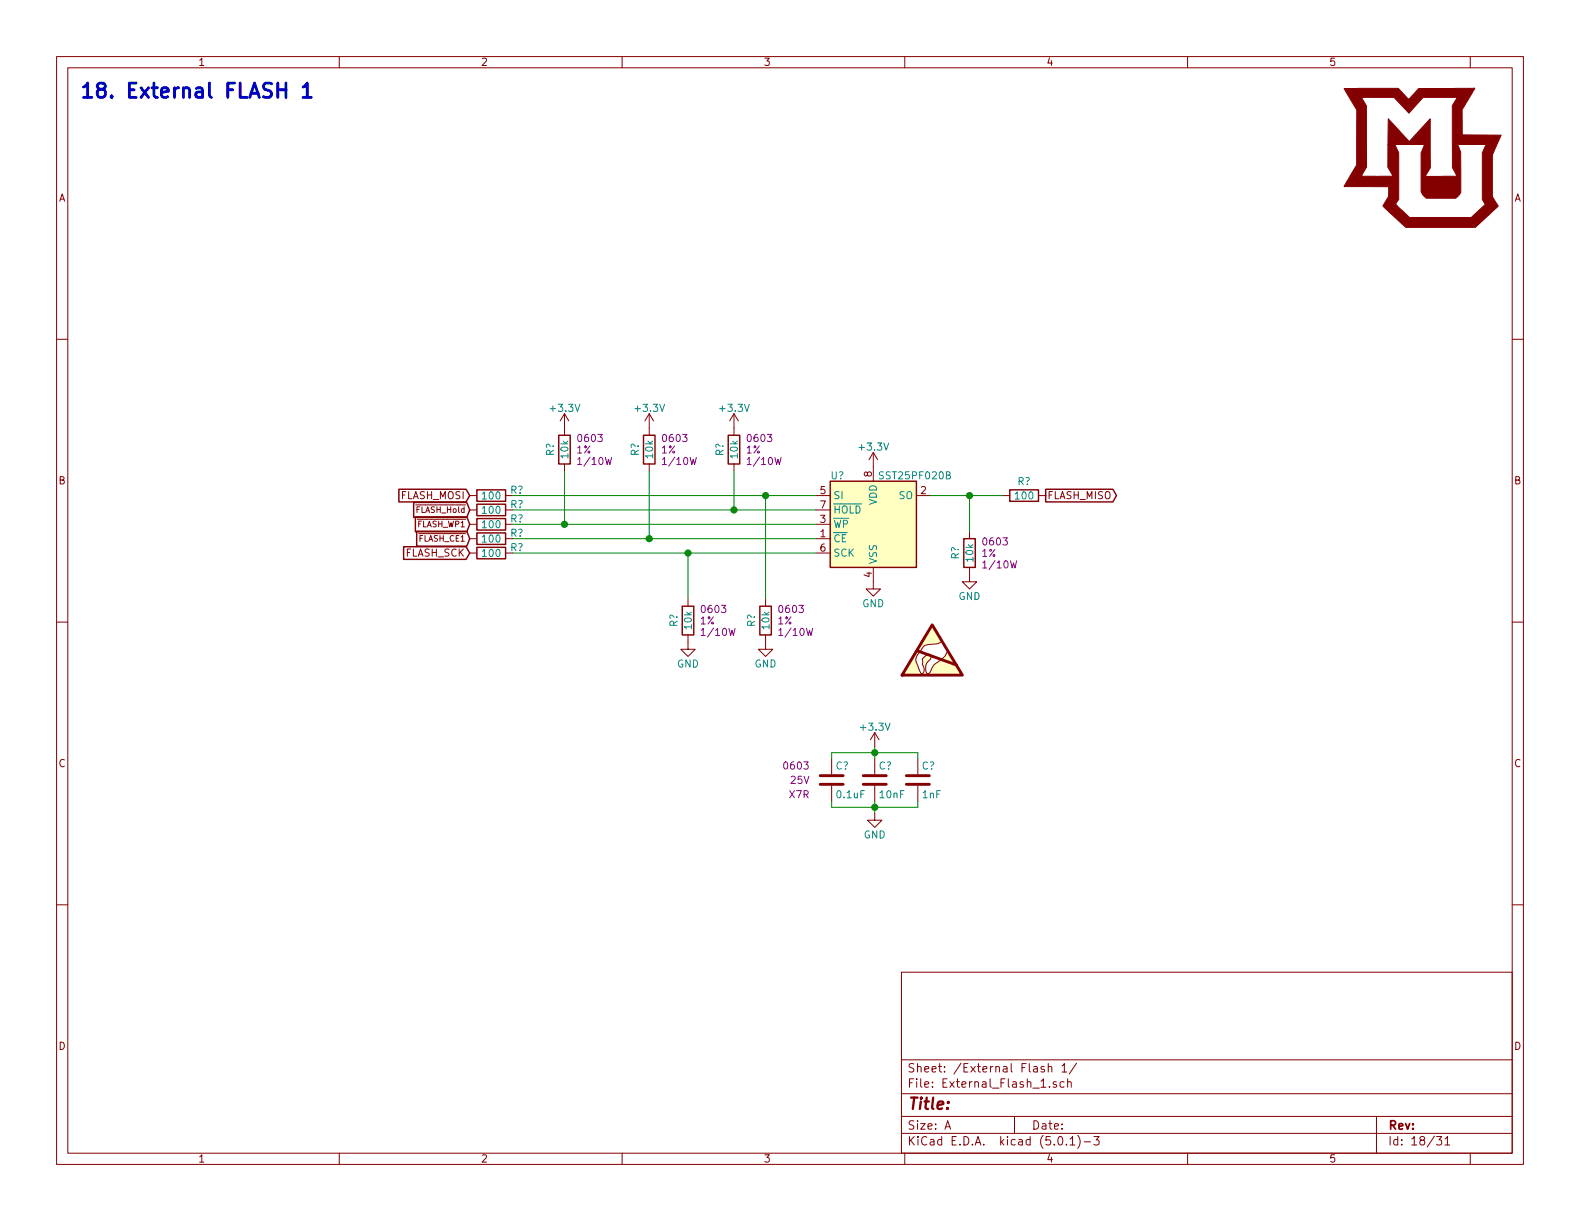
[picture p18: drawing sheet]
EESchema Schematic File Version 4
LIBS:LED_Display_Controller-cache
EELAYER 26 0
EELAYER END
$Descr A 11000 8500
encoding utf-8
Sheet 18 31
Title ""
Date ""
Rev ""
Comp ""
Comment1 ""
Comment2 ""
Comment3 ""
Comment4 ""
$EndDescr
$Comp
L LED_Display_Local_Library:SST25PF020B U?
U 1 1
P 6080 3650
F 0 "U?" H 5830 3990 50  0000 C CNN
F 1 "SST25PF020B" H 6110 3990 50  0000 L CNN
F 2 "Housings_SOIC:SOIC-8_3.9x4.9mm_Pitch1.27mm" H 6080 3150 50  0001 C CIN
F 3 "http://ww1.microchip.com/downloads/en/DeviceDoc/20005135B.pdf" H 6080 3650 50  0001 C CNN
F 4 "SST25PF020B-80-4C-SAE-TCT-ND" H 6030 4190 40  0001 C CNN "Digi-Key PN"
	1    6080 3650
	1    0    0    -1  
$EndComp
$Comp
L power:GND #PWR0223
U 1 1
P 6080 4050
F 0 "#PWR0223" H 6080 3800 50  0001 C CNN
F 1 "GND" H 6080 3900 50  0000 C CNN
F 2 "" H 6080 4050 50  0001 C CNN
F 3 "" H 6080 4050 50  0001 C CNN
	1    6080 4050
	1    0    0    -1  
$EndComp
$Comp
L Custom_Library:R_Custom R?
U 1 1
P 5330 4320
F 0 "R?" V 5230 4320 50  0000 C CNN
F 1 "10k" V 5330 4320 50  0000 C CNN
F 2 "" H 5330 4320 50  0001 C CNN
F 3 "" H 5330 4320 50  0001 C CNN
F 4 "0603" H 5410 4400 50  0000 L CNN "display_footprint"
F 5 "1%" H 5410 4320 50  0000 L CNN "Tolerance"
F 6 "1/10W" H 5410 4240 50  0000 L CNN "Wattage"
F 7 "PN" H 5630 4720 60  0001 C CNN "Digi-Key PN"
	1    5330 4320
	1    0    0    -1  
$EndComp
$Comp
L Custom_Library:R_Custom R?
U 1 1
P 4790 4320
F 0 "R?" V 4690 4320 50  0000 C CNN
F 1 "10k" V 4790 4320 50  0000 C CNN
F 2 "" H 4790 4320 50  0001 C CNN
F 3 "" H 4790 4320 50  0001 C CNN
F 4 "0603" H 4870 4400 50  0000 L CNN "display_footprint"
F 5 "1%" H 4870 4320 50  0000 L CNN "Tolerance"
F 6 "1/10W" H 4870 4240 50  0000 L CNN "Wattage"
F 7 "PN" H 5090 4720 60  0001 C CNN "Digi-Key PN"
	1    4790 4320
	1    0    0    -1  
$EndComp
$Comp
L Custom_Library:R_Custom R?
U 1 1
P 5110 3130
F 0 "R?" V 5010 3130 50  0000 C CNN
F 1 "10k" V 5110 3130 50  0000 C CNN
F 2 "" H 5110 3130 50  0001 C CNN
F 3 "" H 5110 3130 50  0001 C CNN
F 4 "0603" H 5190 3210 50  0000 L CNN "display_footprint"
F 5 "1%" H 5190 3130 50  0000 L CNN "Tolerance"
F 6 "1/10W" H 5190 3050 50  0000 L CNN "Wattage"
F 7 "PN" H 5410 3530 60  0001 C CNN "Digi-Key PN"
	1    5110 3130
	1    0    0    -1  
$EndComp
$Comp
L Custom_Library:R_Custom R?
U 1 1
P 4520 3130
F 0 "R?" V 4420 3130 50  0000 C CNN
F 1 "10k" V 4520 3130 50  0000 C CNN
F 2 "" H 4520 3130 50  0001 C CNN
F 3 "" H 4520 3130 50  0001 C CNN
F 4 "0603" H 4600 3210 50  0000 L CNN "display_footprint"
F 5 "1%" H 4600 3130 50  0000 L CNN "Tolerance"
F 6 "1/10W" H 4600 3050 50  0000 L CNN "Wattage"
F 7 "PN" H 4820 3530 60  0001 C CNN "Digi-Key PN"
	1    4520 3130
	1    0    0    -1  
$EndComp
$Comp
L Custom_Library:R_Custom R?
U 1 1
P 3930 3130
F 0 "R?" V 3830 3130 50  0000 C CNN
F 1 "10k" V 3930 3130 50  0000 C CNN
F 2 "" H 3930 3130 50  0001 C CNN
F 3 "" H 3930 3130 50  0001 C CNN
F 4 "0603" H 4010 3210 50  0000 L CNN "display_footprint"
F 5 "1%" H 4010 3130 50  0000 L CNN "Tolerance"
F 6 "1/10W" H 4010 3050 50  0000 L CNN "Wattage"
F 7 "PN" H 4230 3530 60  0001 C CNN "Digi-Key PN"
	1    3930 3130
	1    0    0    -1  
$EndComp
$Comp
L Custom_Library:R_Custom R?
U 1 1
P 6750 3850
F 0 "R?" V 6650 3850 50  0000 C CNN
F 1 "10k" V 6750 3850 50  0000 C CNN
F 2 "" H 6750 3850 50  0001 C CNN
F 3 "" H 6750 3850 50  0001 C CNN
F 4 "0603" H 6830 3930 50  0000 L CNN "display_footprint"
F 5 "1%" H 6830 3850 50  0000 L CNN "Tolerance"
F 6 "1/10W" H 6830 3770 50  0000 L CNN "Wattage"
F 7 "PN" H 7050 4250 60  0001 C CNN "Digi-Key PN"
	1    6750 3850
	1    0    0    -1  
$EndComp
$Comp
L power:GND #PWR0224
U 1 1
P 4790 4470
F 0 "#PWR0224" H 4790 4220 50  0001 C CNN
F 1 "GND" H 4790 4320 50  0000 C CNN
F 2 "" H 4790 4470 50  0001 C CNN
F 3 "" H 4790 4470 50  0001 C CNN
	1    4790 4470
	1    0    0    -1  
$EndComp
$Comp
L power:GND #PWR0225
U 1 1
P 5330 4470
F 0 "#PWR0225" H 5330 4220 50  0001 C CNN
F 1 "GND" H 5330 4320 50  0000 C CNN
F 2 "" H 5330 4470 50  0001 C CNN
F 3 "" H 5330 4470 50  0001 C CNN
	1    5330 4470
	1    0    0    -1  
$EndComp
$Comp
L power:GND #PWR0226
U 1 1
P 6750 4000
F 0 "#PWR0226" H 6750 3750 50  0001 C CNN
F 1 "GND" H 6750 3850 50  0000 C CNN
F 2 "" H 6750 4000 50  0001 C CNN
F 3 "" H 6750 4000 50  0001 C CNN
	1    6750 4000
	1    0    0    -1  
$EndComp
$Comp
L Custom_Library:R_Custom R?
U 1 1
P 3420 3450
F 0 "R?" V 3380 3580 50  0000 L CNN
F 1 "100" V 3420 3450 50  0000 C CNN
F 2 "" H 3420 3450 50  0001 C CNN
F 3 "" H 3420 3450 50  0001 C CNN
F 4 "0603" V 3520 3450 50  0001 C CNN "display_footprint"
F 5 "1%" V 3620 3450 50  0001 C CNN "Tolerance"
F 6 "1/10W" V 3720 3450 50  0001 C CNN "Wattage"
F 7 "PN" H 3720 3850 60  0001 C CNN "Digi-Key PN"
	1    3420 3450
	0    1    1    0   
$EndComp
Wire Wire Line
	3570 3750 4520 3750
Wire Wire Line
	3570 3850 4790 3850
Wire Wire Line
	3570 3450 5330 3450
Wire Wire Line
	5680 3550 5110 3550
Wire Wire Line
	5110 3550 5110 3280
Wire Wire Line
	5330 3450 5330 4170
Connection ~ 5330 3450
Wire Wire Line
	5330 3450 5680 3450
Wire Wire Line
	4790 4170 4790 3850
Connection ~ 4790 3850
Wire Wire Line
	4790 3850 5680 3850
Wire Wire Line
	4520 3280 4520 3750
Connection ~ 4520 3750
Wire Wire Line
	4520 3750 5680 3750
Wire Wire Line
	3930 3280 3930 3650
Wire Wire Line
	3930 3650 5680 3650
Connection ~ 3930 3650
$Comp
L Custom_Library:R_Custom R?
U 1 1
P 7130 3450
F 0 "R?" V 7030 3450 50  0000 C CNN
F 1 "100" V 7130 3450 50  0000 C CNN
F 2 "" H 7130 3450 50  0001 C CNN
F 3 "" H 7130 3450 50  0001 C CNN
F 4 "0603" V 7230 3450 50  0001 C CNN "display_footprint"
F 5 "1%" V 7330 3450 50  0001 C CNN "Tolerance"
F 6 "1/10W" V 7430 3450 50  0001 C CNN "Wattage"
F 7 "PN" H 7430 3850 60  0001 C CNN "Digi-Key PN"
	1    7130 3450
	0    1    1    0   
$EndComp
Wire Wire Line
	6980 3450 6750 3450
Wire Wire Line
	6750 3700 6750 3450
Connection ~ 6750 3450
Wire Wire Line
	6750 3450 6480 3450
Text GLabel 7280 3450 2    50   Output ~ 0
FLASH_MISO
$Comp
L LED_Display_Local_Library:C_Custom C?
U 1 1
P 5790 5430
AR Path="/5BAAE16C/5BB51B5A" Ref="C?"  Part="1" 
AR Path="/5BB181D8/5BB51B5A" Ref="C?"  Part="1" 
AR Path="/5BB2595E/5BB51B5A" Ref="C?"  Part="1" 
F 0 "C?" H 5815 5530 50  0000 L CNN
F 1 "0.1uF" H 5815 5330 50  0000 L CNN
F 2 "" H 5828 5280 50  0001 C CNN
F 3 "" H 5815 5530 50  0001 C CNN
F 4 "0603" H 5640 5530 50  0000 R CNN "display_footprint"
F 5 "25V" H 5640 5430 50  0000 R CNN "Voltage"
F 6 "X7R" H 5640 5330 50  0000 R CNN "Dielectric"
F 7 "PN" H 6215 5930 60  0001 C CNN "Digi-Key PN"
	1    5790 5430
	1    0    0    -1  
$EndComp
$Comp
L LED_Display_Local_Library:C_Custom C?
U 1 1
P 6090 5430
AR Path="/5BAAE16C/5BB51B65" Ref="C?"  Part="1" 
AR Path="/5BB181D8/5BB51B65" Ref="C?"  Part="1" 
AR Path="/5BB2595E/5BB51B65" Ref="C?"  Part="1" 
F 0 "C?" H 6115 5530 50  0000 L CNN
F 1 "10nF" H 6115 5330 50  0000 L CNN
F 2 "" H 6128 5280 50  0001 C CNN
F 3 "" H 6115 5530 50  0001 C CNN
F 4 "0603" H 5940 5530 50  0001 R CNN "display_footprint"
F 5 "25V" H 5940 5430 50  0001 R CNN "Voltage"
F 6 "X7R" H 5940 5330 50  0001 R CNN "Dielectric"
F 7 "PN" H 6515 5930 60  0001 C CNN "Digi-Key PN"
	1    6090 5430
	1    0    0    -1  
$EndComp
$Comp
L LED_Display_Local_Library:C_Custom C?
U 1 1
P 6390 5430
AR Path="/5BAAE16C/5BB51B70" Ref="C?"  Part="1" 
AR Path="/5BB181D8/5BB51B70" Ref="C?"  Part="1" 
AR Path="/5BB2595E/5BB51B70" Ref="C?"  Part="1" 
F 0 "C?" H 6415 5530 50  0000 L CNN
F 1 "1nF" H 6415 5330 50  0000 L CNN
F 2 "" H 6428 5280 50  0001 C CNN
F 3 "" H 6415 5530 50  0001 C CNN
F 4 "0603" H 6240 5530 50  0001 R CNN "display_footprint"
F 5 "25V" H 6240 5430 50  0001 R CNN "Voltage"
F 6 "X7R" H 6240 5330 50  0001 R CNN "Dielectric"
F 7 "PN" H 6815 5930 60  0001 C CNN "Digi-Key PN"
	1    6390 5430
	1    0    0    -1  
$EndComp
$Comp
L power:GND #PWR?
U 1 1
P 6090 5660
AR Path="/5BAAE16C/5BB51B77" Ref="#PWR?"  Part="1" 
AR Path="/5BB181D8/5BB51B77" Ref="#PWR?"  Part="1" 
AR Path="/5BB2595E/5BB51B77" Ref="#PWR0227"  Part="1" 
F 0 "#PWR0227" H 6090 5410 50  0001 C CNN
F 1 "GND" H 6090 5510 50  0000 C CNN
F 2 "" H 6090 5660 50  0001 C CNN
F 3 "" H 6090 5660 50  0001 C CNN
	1    6090 5660
	1    0    0    -1  
$EndComp
Wire Wire Line
	6090 5660 6090 5620
Wire Wire Line
	6090 5620 5790 5620
Wire Wire Line
	5790 5620 5790 5580
Connection ~ 6090 5620
Wire Wire Line
	6090 5620 6090 5580
Wire Wire Line
	6090 5620 6390 5620
Wire Wire Line
	6390 5620 6390 5580
$Comp
L power:+3.3V #PWR?
U 1 1
P 6090 5200
AR Path="/5BAAE16C/5BB51B84" Ref="#PWR?"  Part="1" 
AR Path="/5BB181D8/5BB51B84" Ref="#PWR?"  Part="1" 
AR Path="/5BB2595E/5BB51B84" Ref="#PWR0228"  Part="1" 
F 0 "#PWR0228" H 6090 5050 50  0001 C CNN
F 1 "+3.3V" H 6090 5340 50  0000 C CNN
F 2 "" H 6090 5200 50  0001 C CNN
F 3 "" H 6090 5200 50  0001 C CNN
	1    6090 5200
	1    0    0    -1  
$EndComp
Wire Wire Line
	6090 5200 6090 5240
Wire Wire Line
	5790 5280 5790 5240
Wire Wire Line
	5790 5240 6090 5240
Wire Wire Line
	6390 5240 6390 5280
Connection ~ 6090 5240
Wire Wire Line
	6090 5240 6090 5280
Wire Wire Line
	6090 5240 6390 5240
$Comp
L Custom_Library:R_Custom R?
U 1 1
P 3420 3550
F 0 "R?" V 3380 3680 50  0000 L CNN
F 1 "100" V 3420 3550 50  0000 C CNN
F 2 "" H 3420 3550 50  0001 C CNN
F 3 "" H 3420 3550 50  0001 C CNN
F 4 "0603" V 3520 3550 50  0001 C CNN "display_footprint"
F 5 "1%" V 3620 3550 50  0001 C CNN "Tolerance"
F 6 "1/10W" V 3720 3550 50  0001 C CNN "Wattage"
F 7 "PN" H 3720 3950 60  0001 C CNN "Digi-Key PN"
	1    3420 3550
	0    1    1    0   
$EndComp
$Comp
L Custom_Library:R_Custom R?
U 1 1
P 3420 3750
F 0 "R?" V 3380 3880 50  0000 L CNN
F 1 "100" V 3420 3750 50  0000 C CNN
F 2 "" H 3420 3750 50  0001 C CNN
F 3 "" H 3420 3750 50  0001 C CNN
F 4 "0603" V 3520 3750 50  0001 C CNN "display_footprint"
F 5 "1%" V 3620 3750 50  0001 C CNN "Tolerance"
F 6 "1/10W" V 3720 3750 50  0001 C CNN "Wattage"
F 7 "PN" H 3720 4150 60  0001 C CNN "Digi-Key PN"
	1    3420 3750
	0    1    1    0   
$EndComp
$Comp
L Custom_Library:R_Custom R?
U 1 1
P 3420 3850
F 0 "R?" V 3380 3980 50  0000 L CNN
F 1 "100" V 3420 3850 50  0000 C CNN
F 2 "" H 3420 3850 50  0001 C CNN
F 3 "" H 3420 3850 50  0001 C CNN
F 4 "0603" V 3520 3850 50  0001 C CNN "display_footprint"
F 5 "1%" V 3620 3850 50  0001 C CNN "Tolerance"
F 6 "1/10W" V 3720 3850 50  0001 C CNN "Wattage"
F 7 "PN" H 3720 4250 60  0001 C CNN "Digi-Key PN"
	1    3420 3850
	0    1    1    0   
$EndComp
Wire Wire Line
	5110 3550 3570 3550
Connection ~ 5110 3550
Text GLabel 3270 3550 0    40   Input ~ 0
~FLASH_Hold
Text GLabel 3270 3850 0    50   Input ~ 0
FLASH_SCK
Text GLabel 3270 3750 0    40   Input ~ 0
~FLASH_CE1
Text GLabel 3270 3450 0    50   Input ~ 0
FLASH_MOSI
$Comp
L Custom_Library:R_Custom R?
U 1 1
P 3420 3650
F 0 "R?" V 3380 3780 50  0000 L CNN
F 1 "100" V 3420 3650 50  0000 C CNN
F 2 "" H 3420 3650 50  0001 C CNN
F 3 "" H 3420 3650 50  0001 C CNN
F 4 "0603" V 3520 3650 50  0001 C CNN "display_footprint"
F 5 "1%" V 3620 3650 50  0001 C CNN "Tolerance"
F 6 "1/10W" V 3720 3650 50  0001 C CNN "Wattage"
F 7 "PN" H 3720 4050 60  0001 C CNN "Digi-Key PN"
	1    3420 3650
	0    1    1    0   
$EndComp
Wire Wire Line
	3570 3650 3930 3650
Text GLabel 3270 3650 0    40   Input ~ 0
~FLASH_WP1
$Comp
L power:+3.3V #PWR0229
U 1 1
P 3930 2980
F 0 "#PWR0229" H 3930 2830 50  0001 C CNN
F 1 "+3.3V" H 3930 3120 50  0000 C CNN
F 2 "" H 3930 2980 50  0001 C CNN
F 3 "" H 3930 2980 50  0001 C CNN
	1    3930 2980
	1    0    0    -1  
$EndComp
$Comp
L power:+3.3V #PWR0230
U 1 1
P 4520 2980
F 0 "#PWR0230" H 4520 2830 50  0001 C CNN
F 1 "+3.3V" H 4520 3120 50  0000 C CNN
F 2 "" H 4520 2980 50  0001 C CNN
F 3 "" H 4520 2980 50  0001 C CNN
	1    4520 2980
	1    0    0    -1  
$EndComp
$Comp
L power:+3.3V #PWR0231
U 1 1
P 5110 2980
F 0 "#PWR0231" H 5110 2830 50  0001 C CNN
F 1 "+3.3V" H 5110 3120 50  0000 C CNN
F 2 "" H 5110 2980 50  0001 C CNN
F 3 "" H 5110 2980 50  0001 C CNN
	1    5110 2980
	1    0    0    -1  
$EndComp
$Comp
L power:+3.3V #PWR0232
U 1 1
P 6080 3250
F 0 "#PWR0232" H 6080 3100 50  0001 C CNN
F 1 "+3.3V" H 6080 3390 50  0000 C CNN
F 2 "" H 6080 3250 50  0001 C CNN
F 3 "" H 6080 3250 50  0001 C CNN
	1    6080 3250
	1    0    0    -1  
$EndComp
$Comp
L Graphic:SYM_ESD_Large #SYM?
U 1 1
P 6490 4500
AR Path="/5BAAE0FA/5C022133" Ref="#SYM?"  Part="1" 
AR Path="/5BB182B1/5C022133" Ref="#SYM?"  Part="1" 
AR Path="/5BB2595E/5C022133" Ref="#SYM?"  Part="1" 
F 0 "#SYM?" H 6490 4700 50  0001 C CNN
F 1 "SYM_ESD_Large" H 6490 4250 50  0001 C CNN
F 2 "" H 6485 4470 50  0001 C CNN
F 3 "~" H 6485 4470 50  0001 C CNN
	1    6490 4500
	1    0    0    -1  
$EndComp
Text Notes 550  700  0    100  ~ 20
18. External FLASH 1
$Comp
L LED_Display_Local_Library:MU_Logo #G?
U 1 1
P 9900 1100
F 0 "#G?" H 9900 614 60  0001 C CNN
F 1 "MU_Logo" H 9900 1586 60  0001 C CNN
F 2 "" H 9900 1100 50  0001 C CNN
F 3 "" H 9900 1100 50  0001 C CNN
	1    9900 1100
	1    0    0    -1  
$EndComp
$EndSCHEMATC
